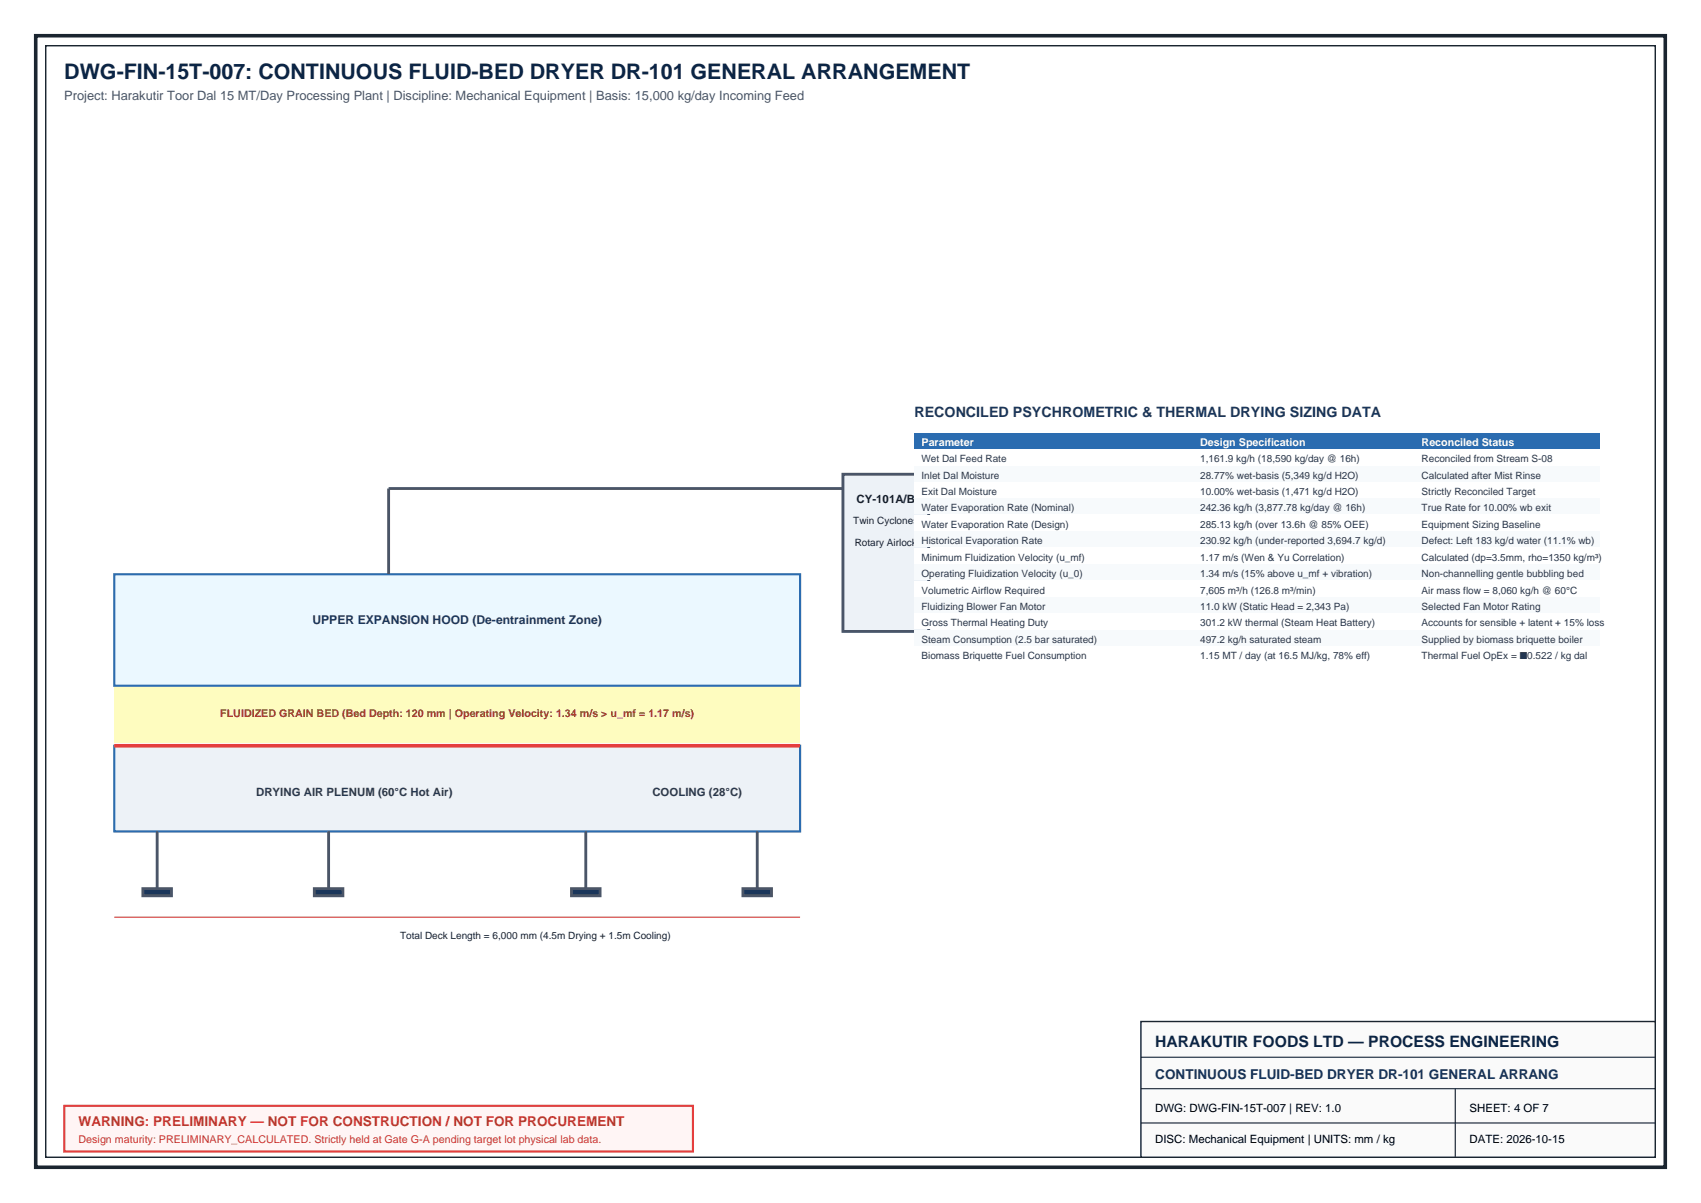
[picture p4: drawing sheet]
<svg xmlns="http://www.w3.org/2000/svg" width="420mm" height="297mm" viewBox="0 0 420 297" stroke-linecap="round" stroke-linejoin="round" font-family="sans-serif">
<defs><g id="words">
<text font-size="5.3" fill="#0b2545" x="15.9" y="19.4">DWG-FIN-15T-007: CONTINUOUS FLUID-BED DRYER DR-101 GENERAL ARRANGEMENT</text>
<text font-size="3.9" fill="#0b2545" x="285.2" y="258.5">HARAKUTIR FOODS LTD — PROCESS ENGINEERING</text>
<text font-size="3.5" fill="#1a365d" x="225.8" y="103">RECONCILED PSYCHROMETRIC &amp; THERMAL DRYING SIZING DATA</text>
<text font-size="3.4" fill="#13315c" x="285.2" y="266.3">CONTINUOUS FLUID-BED DRYER DR-101 GENERAL ARRANG</text>
<text font-size="3.4" fill="#c53030" x="19.4" y="278">WARNING: PRELIMINARY — NOT FOR CONSTRUCTION / NOT FOR PROCUREMENT</text>
<text font-size="3.2" fill="#4a5568" x="15.9" y="24.7">Project: Harakutir Toor Dal 15 MT/Day Processing Plant | Discipline: Mechanical Equipment | Basis: 15,000 kg/day Incoming Feed</text>
<text font-size="3" fill="#1a365d" x="77.2" y="154.1">UPPER EXPANSION HOOD (De-entrainment Zone)</text>
<text font-size="2.8" fill="#1a202c" x="211.5" y="124.1">CY-101A/B</text>
<g font-size="2.8" fill="#2d3748">
<text x="63.2" y="196.5">DRYING AIR PLENUM (60°C Hot Air)</text>
<text x="161.1" y="196.5">COOLING (28°C)</text>
</g>
<g font-size="2.8">
<text x="285.2" y="274.4">DWG: DWG-FIN-15T-007 | REV: 1.0</text>
<text x="362.8" y="274.4">SHEET: 4 OF 7</text>
<text x="285.2" y="282.2">DISC: Mechanical Equipment | UNITS: mm / kg</text>
<text x="362.8" y="282.2">DATE: 2026-10-15</text>
</g>
<g font-size="2.6" fill="#fff">
<text x="227.5" y="110">Parameter</text>
<text x="296.3" y="110">Design Specification</text>
<text x="351" y="110">Reconciled Status</text>
</g>
<text font-size="2.6" fill="#744210" x="54.4" y="177.1">FLUIDIZED GRAIN BED (Bed Depth: 120 mm | Operating Velocity: 1.34 m/s &gt; u_mf = 1.17 m/s)</text>
<text font-size="2.6" fill="#c53030" x="19.4" y="282.2">Design maturity: PRELIMINARY_CALCULATED. Strictly held at Gate G-A pending target lot physical lab data.</text>
<g font-size="2.5" fill="#2d3748">
<text x="227.5" y="114.1">Wet Dal Feed Rate</text>
<text x="227.5" y="118.1">Inlet Dal Moisture</text>
<text x="296.3" y="114.1">1,161.9 kg/h (18,590 kg/day @ 16h)</text>
<text x="296.3" y="118.1">28.77% wet-basis (5,349 kg/d H2O)</text>
<text x="351" y="114.1">Reconciled from Stream S-08</text>
<text x="351" y="118.1">Calculated after Mist Rinse</text>
<text x="227.5" y="122.2">Exit Dal Moisture</text>
<text x="296.3" y="122.2">10.00% wet-basis (1,471 kg/d H2O)</text>
<text x="351" y="122.2">Strictly Reconciled Target</text>
<text x="227.5" y="126.3">Water Evaporation Rate (Nominal)</text>
<text x="227.5" y="130.3">Water Evaporation Rate (Design)</text>
<text x="296.3" y="126.3">242.36 kg/h (3,877.78 kg/day @ 16h)</text>
<text x="296.3" y="130.3">285.13 kg/h (over 13.6h @ 85% OEE)</text>
<text x="351" y="126.3">True Rate for 10.00% wb exit</text>
<text x="351" y="130.3">Equipment Sizing Baseline</text>
<text x="227.5" y="134.4">Historical Evaporation Rate</text>
<text x="296.3" y="134.4">230.92 kg/h (under-reported 3,694.7 kg/d)</text>
<text x="351" y="134.4">Defect: Left 183 kg/d water (11.1% wb)</text>
<text x="227.5" y="138.4">Minimum Fluidization Velocity (u_mf)</text>
<text x="227.5" y="142.5">Operating Fluidization Velocity (u_0)</text>
<text x="296.3" y="138.4">1.17 m/s (Wen &amp; Yu Correlation)</text>
<text x="296.3" y="142.5">1.34 m/s (15% above u_mf + vibration)</text>
<text x="351" y="138.4">Calculated (dp=3.5mm, rho=1350 kg/m³)</text>
<text x="351" y="142.5">Non-channelling gentle bubbling bed</text>
<text x="227.5" y="146.5">Volumetric Airflow Required</text>
<text x="296.3" y="146.5">7,605 m³/h (126.8 m³/min)</text>
<text x="351" y="146.5">Air mass flow = 8,060 kg/h @ 60°C</text>
<text x="227.5" y="150.6">Fluidizing Blower Fan Motor</text>
<text x="227.5" y="154.7">Gross Thermal Heating Duty</text>
<text x="296.3" y="150.6">11.0 kW (Static Head = 2,343 Pa)</text>
<text x="296.3" y="154.7">301.2 kW thermal (Steam Heat Battery)</text>
<text x="351" y="150.6">Selected Fan Motor Rating</text>
<text x="351" y="154.7">Accounts for sensible + latent + 15% loss</text>
<text x="227.5" y="158.7">Steam Consumption (2.5 bar saturated)</text>
<text x="296.3" y="158.7">497.2 kg/h saturated steam</text>
<text x="351" y="158.7">Supplied by biomass briquette boiler</text>
<text x="227.5" y="162.8">Biomass Briquette Fuel Consumption</text>
<text x="296.3" y="162.8">1.15 MT / day (at 16.5 MJ/kg, 78% eff)</text>
<text x="351" y="162.8">Thermal Fuel OpEx = ■0.522 / kg dal</text>
</g>
<g font-size="2.5" fill="#1a202c">
<text x="210.7" y="129.4">Twin Cyclones</text>
<text x="211" y="134.7">Rotary Airlock</text>
<text x="98.8" y="231.7">Total Deck Length = 6,000 mm (4.5m Drying + 1.5m Cooling)</text>
</g>
</g></defs>
<path d="M8.8 8.8h402.4v279.4h-402.4z" fill="none" stroke="#1a2530" stroke-width=".88" stroke-linecap="butt"/>
<path d="M11.3 11.3h397.4v274.4h-397.4z" fill="none" stroke="#1a2530" stroke-width=".35"/>
<path d="M281.7 252.2h127v33.5h-127z" fill-rule="evenodd" fill="#fafafa" stroke="#1a2530" stroke-width=".35"/>
<path d="M281.7 261h127M281.7 268.8h127M281.7 277.2h127M359.3 268.8v16.9" fill="none" stroke="#1a2530" stroke-width=".28"/>
<path d="M15.9 273h155.2v11.3h-155.2z" fill-rule="evenodd" fill="#fff5f5" stroke="#e53e3e" stroke-width=".53"/>
<path d="M28.2 184.1h169.4v21.2h-169.4z" fill-rule="evenodd" fill="#edf2f7" stroke="#2b6cb0" stroke-width=".53"/>
<path d="M28.2 184.1h169.4" fill="none" stroke="#e53e3e" stroke-width=".88" stroke-linecap="butt"/>
<path d="M28.2 169.3h169.4v14.1h-169.4z" fill-rule="evenodd" fill="#fefcbf"/>
<path d="M28.2 141.8h169.4v27.5h-169.4z" fill-rule="evenodd" fill="#ebf8ff" stroke="#2b6cb0" stroke-width=".53"/>
<path d="M38.8 205.3v14.1" fill="none" stroke="#4a5568" stroke-width=".71" stroke-linecap="butt"/>
<path d="M35.3 219.4h7v1.8h-7z" fill-rule="evenodd" fill="#1a365d" stroke="#4a5568" stroke-width=".71" stroke-linecap="butt"/>
<path d="M81.1 205.3v14.1" fill="none" stroke="#4a5568" stroke-width=".71" stroke-linecap="butt"/>
<path d="M77.6 219.4h7.1v1.8h-7.1z" fill-rule="evenodd" fill="#1a365d" stroke="#4a5568" stroke-width=".71" stroke-linecap="butt"/>
<path d="M144.6 205.3v14.1" fill="none" stroke="#4a5568" stroke-width=".71" stroke-linecap="butt"/>
<path d="M141.1 219.4h7.1v1.8h-7.1z" fill-rule="evenodd" fill="#1a365d" stroke="#4a5568" stroke-width=".71" stroke-linecap="butt"/>
<path d="M187 205.3v14.1" fill="none" stroke="#4a5568" stroke-width=".71" stroke-linecap="butt"/>
<path d="M183.4 219.4h7.1v1.8h-7.1z" fill-rule="evenodd" fill="#1a365d" stroke="#4a5568" stroke-width=".71" stroke-linecap="butt"/>
<path d="M218.7 120.6h-122.7v21.2" fill="none" stroke="#4a5568" stroke-width=".71" stroke-linecap="butt"/>
<path d="M208.1 117.1h21.2v38.8h-21.2z" fill-rule="evenodd" fill="#edf2f7" stroke="#4a5568" stroke-width=".71" stroke-linecap="butt"/>
<path d="M28.2 226.4h169.4" fill="none" stroke="#e53e3e" stroke-width=".28"/>
<path d="M225.8 106.9h169.3v3.8h-169.3z" fill-rule="evenodd" fill="#2b6cb0"/>
<path d="M225.8 110.9h169.3v3.9h-169.3z" fill-rule="evenodd" fill="#fff"/>
<path d="M225.8 115h169.3v3.8h-169.3z" fill-rule="evenodd" fill="#f7fafc"/>
<path d="M225.8 119h169.3v3.9h-169.3z" fill-rule="evenodd" fill="#fff"/>
<path d="M225.8 123.1h169.3v3.9h-169.3z" fill-rule="evenodd" fill="#f7fafc"/>
<path d="M225.8 127.1h169.3v3.9h-169.3z" fill-rule="evenodd" fill="#fff"/>
<path d="M225.8 131.2h169.3v3.9h-169.3z" fill-rule="evenodd" fill="#f7fafc"/>
<path d="M225.8 135.3h169.3v3.8h-169.3z" fill-rule="evenodd" fill="#fff"/>
<path d="M225.8 139.3h169.3v3.9h-169.3z" fill-rule="evenodd" fill="#f7fafc"/>
<path d="M225.8 143.4h169.3v3.8h-169.3z" fill-rule="evenodd" fill="#fff"/>
<path d="M225.8 147.4h169.3v3.9h-169.3z" fill-rule="evenodd" fill="#f7fafc"/>
<path d="M225.8 151.5h169.3v3.9h-169.3z" fill-rule="evenodd" fill="#fff"/>
<path d="M225.8 155.5h169.3v3.9h-169.3z" fill-rule="evenodd" fill="#f7fafc"/>
<path d="M225.8 159.6h169.3v3.9h-169.3z" fill-rule="evenodd" fill="#fff"/>
<use href="#words"/>
</svg>
